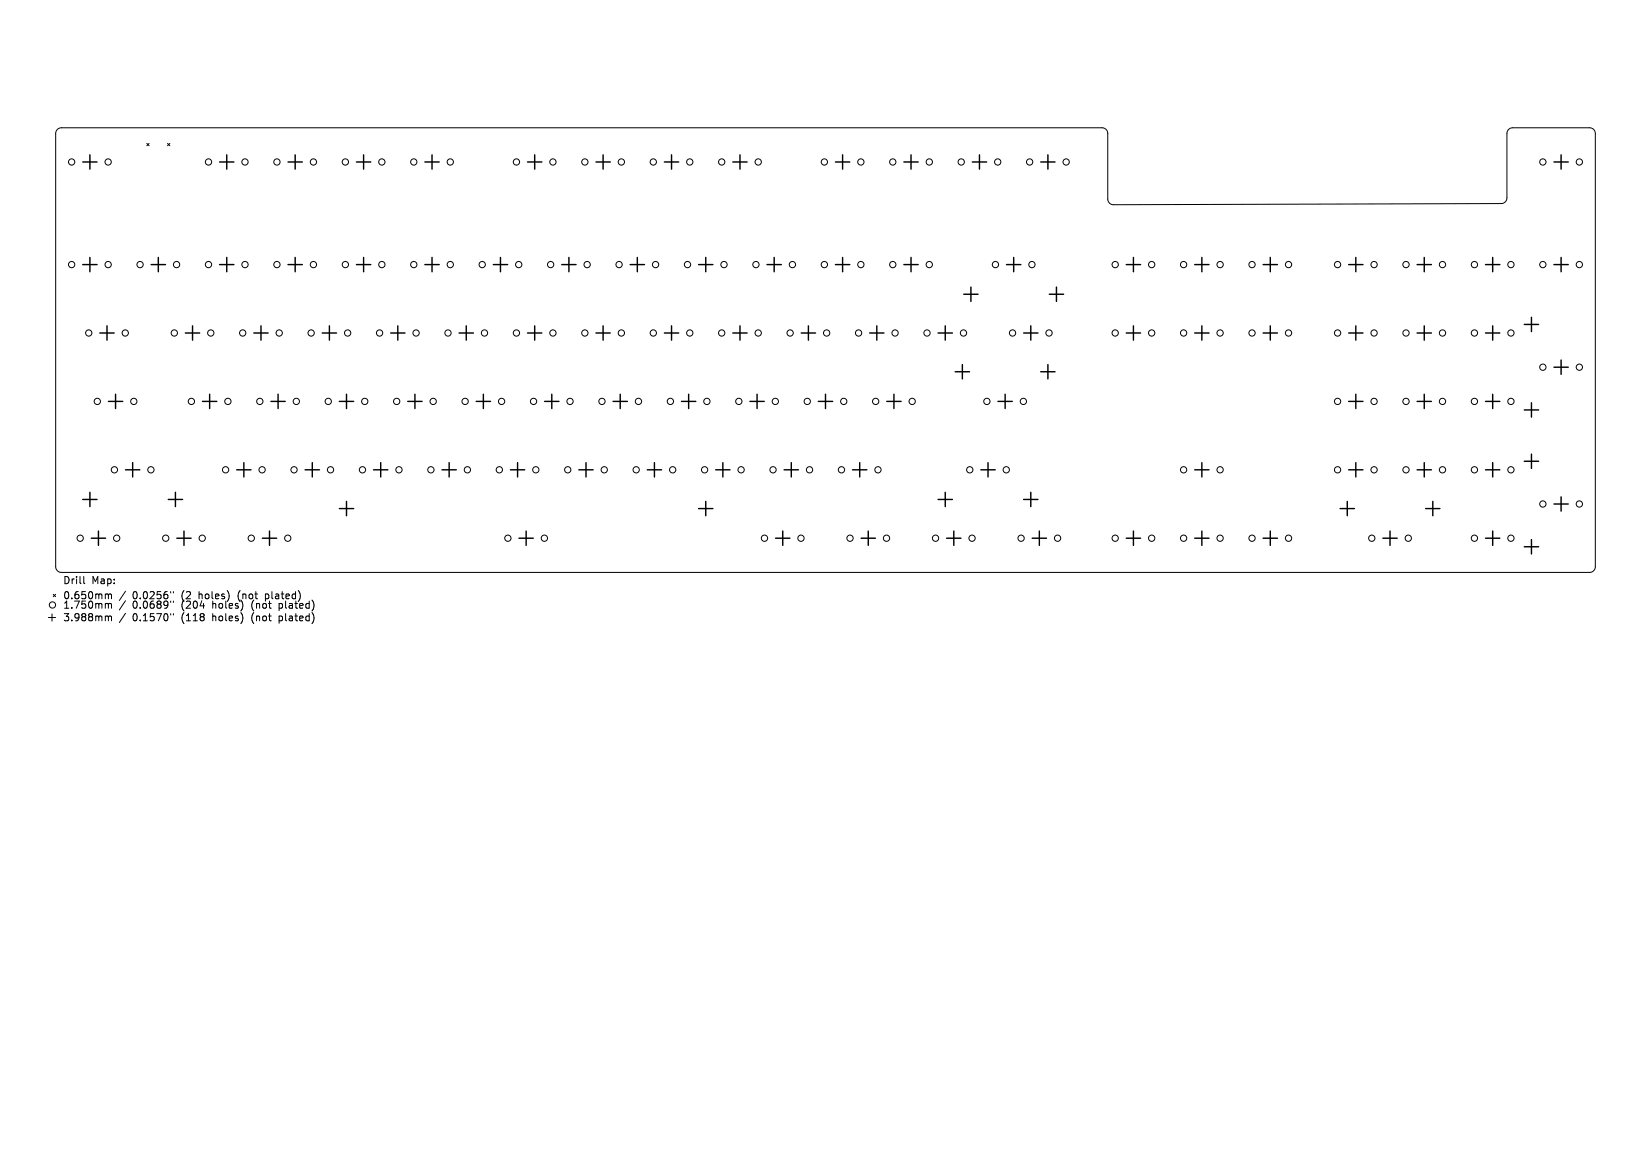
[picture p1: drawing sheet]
<svg xmlns="http://www.w3.org/2000/svg" width="297mm" height="210mm" viewBox="0 0 297 210" stroke-linecap="round" stroke-linejoin="round" font-family="sans-serif">
<defs><g id="words">
<g font-size="1.8">
<text x="11.3" y="105.3">Drill</text>
<text x="16.5" y="105.3">Map:</text>
<text x="11.3" y="108">0.650mm</text>
<text x="11.3" y="109.7">1.750mm</text>
<text x="11.3" y="112">3.988mm</text>
<text x="23.9" y="108">0.0256&quot;</text>
<text x="23.9" y="109.7">0.0689&quot;</text>
<text x="23.9" y="112">0.1570&quot;</text>
<text x="32.7" y="108">(2</text>
<text x="32.7" y="109.7">(204</text>
<text x="32.7" y="112">(118</text>
<text x="35.9" y="108">holes)</text>
<text x="38.4" y="109.7">holes)</text>
<text x="38.4" y="112">holes)</text>
<text x="43.1" y="108">(not</text>
<text x="45.5" y="109.7">(not</text>
<text x="45.5" y="112">(not</text>
<text x="48.1" y="108">plated)</text>
<text x="50.6" y="109.7">plated)</text>
<text x="50.6" y="112">plated)</text>
</g>
</g></defs>
<g fill="none" stroke="#000" stroke-width=".18">
<path d="M10.3 23.3l.7-.3h187.3a1.03 1.03 0 0 1 1 1v11.8a1.03 1.03 0 0 0 1 1l69.8-.2a1.03 1.03 0 0 0 1-1v-11.6a1.02 1.02 0 0 1 1-1h13.9a1.03 1.03 0 0 1 1 1v78a1.03 1.03 0 0 1-1 1h-275a1.03 1.03 0 0 1-1-1v-78zM26.4 25.8l.4 .4M26.8 25.8l-.4 .4M30.1 25.8l.5 .4M30.6 25.8l-.5 .4M8.7 111.1h1.3M9.4 110.5v1.3M9.6 107l.4 .4M10 107l-.4 .4M15.1 103.7v1.2l.2 .1M19.1 106.9l.4 .2M19.1 108.6l.4 .2"/>
<path d="M19.1 110.9l.4 .1M19.5 107.1l.2-.2 .3 .1 .1 .8M19.5 107.1v.7M19.5 108.8v.7M19.5 111v.7M19.5 108.8l.2-.2 .3 .1 .1 .8M19.5 111l.2-.1h.3l.1 .8M22.6 106.4l-1.1 1.7M22.6 108.1l-1.1 1.7M22.6 110.4l-1.1 1.6M30.7 106.5v.2M30.7 108.2v.2"/>
<path d="M30.7 110.4v.3M31.2 106.5v.2M31.2 108.2v.2M31.2 110.4v.3"/>
<circle cx="12.9" cy="29.2" r=".57"/>
<circle cx="19.5" cy="29.2" r=".57"/>
<circle cx="37.5" cy="29.2" r=".57"/>
<circle cx="44.1" cy="29.2" r=".57"/>
<circle cx="49.8" cy="29.2" r=".57"/>
<circle cx="56.4" cy="29.2" r=".57"/>
<circle cx="62.1" cy="29.2" r=".57"/>
<circle cx="68.7" cy="29.2" r=".57"/>
<circle cx="74.4" cy="29.2" r=".57"/>
<circle cx="81" cy="29.2" r=".57"/>
<circle cx="92.9" cy="29.2" r=".57"/>
<circle cx="99.5" cy="29.2" r=".57"/>
<circle cx="105.2" cy="29.2" r=".57"/>
<circle cx="111.8" cy="29.2" r=".57"/>
<circle cx="117.5" cy="29.2" r=".57"/>
<circle cx="124.1" cy="29.2" r=".57"/>
<circle cx="129.8" cy="29.2" r=".57"/>
<circle cx="136.4" cy="29.2" r=".57"/>
<circle cx="148.3" cy="29.2" r=".57"/>
<circle cx="154.9" cy="29.2" r=".57"/>
<circle cx="160.6" cy="29.2" r=".57"/>
<circle cx="167.2" cy="29.2" r=".57"/>
<circle cx="172.9" cy="29.2" r=".57"/>
<circle cx="179.5" cy="29.2" r=".57"/>
<circle cx="185.2" cy="29.2" r=".57"/>
<circle cx="191.8" cy="29.2" r=".57"/>
<circle cx="277.5" cy="29.2" r=".57"/>
<circle cx="284.1" cy="29.2" r=".57"/>
<circle cx="12.9" cy="47.6" r=".57"/>
<circle cx="16" cy="59.9" r=".57"/>
<circle cx="19.5" cy="47.6" r=".57"/>
<circle cx="22.5" cy="59.9" r=".57"/>
<circle cx="25.2" cy="47.6" r=".57"/>
<circle cx="31.4" cy="59.9" r=".57"/>
<circle cx="31.8" cy="47.6" r=".57"/>
<circle cx="37.5" cy="47.6" r=".57"/>
<circle cx="37.9" cy="59.9" r=".57"/>
<circle cx="43.7" cy="59.9" r=".57"/>
<circle cx="44.1" cy="47.6" r=".57"/>
<circle cx="49.8" cy="47.6" r=".57"/>
<circle cx="50.2" cy="59.9" r=".57"/>
<circle cx="56" cy="59.9" r=".57"/>
<circle cx="56.4" cy="47.6" r=".57"/>
<circle cx="62.1" cy="47.6" r=".57"/>
<circle cx="62.5" cy="59.9" r=".57"/>
<circle cx="68.3" cy="59.9" r=".57"/>
<circle cx="68.7" cy="47.6" r=".57"/>
<circle cx="74.4" cy="47.6" r=".57"/>
<circle cx="74.8" cy="59.9" r=".57"/>
<circle cx="80.6" cy="59.9" r=".57"/>
<circle cx="81" cy="47.6" r=".57"/>
<circle cx="86.7" cy="47.6" r=".57"/>
<circle cx="87.2" cy="59.9" r=".57"/>
<circle cx="92.9" cy="59.9" r=".57"/>
<circle cx="93.3" cy="47.6" r=".57"/>
<circle cx="99.1" cy="47.6" r=".57"/>
<circle cx="99.5" cy="59.9" r=".57"/>
<circle cx="105.2" cy="59.9" r=".57"/>
<circle cx="105.6" cy="47.6" r=".57"/>
<circle cx="111.4" cy="47.6" r=".57"/>
<circle cx="111.8" cy="59.9" r=".57"/>
<circle cx="117.5" cy="59.9" r=".57"/>
<circle cx="117.9" cy="47.6" r=".57"/>
<circle cx="123.7" cy="47.6" r=".57"/>
<circle cx="124.1" cy="59.9" r=".57"/>
<circle cx="129.8" cy="59.9" r=".57"/>
<circle cx="130.2" cy="47.6" r=".57"/>
<circle cx="136" cy="47.6" r=".57"/>
<circle cx="136.4" cy="59.9" r=".57"/>
<circle cx="142.1" cy="59.9" r=".57"/>
<circle cx="142.6" cy="47.6" r=".57"/>
<circle cx="148.3" cy="47.6" r=".57"/>
<circle cx="148.7" cy="59.9" r=".57"/>
<circle cx="154.5" cy="59.9" r=".57"/>
<circle cx="154.9" cy="47.6" r=".57"/>
<circle cx="160.6" cy="47.6" r=".57"/>
<circle cx="161" cy="59.9" r=".57"/>
<circle cx="166.8" cy="59.9" r=".57"/>
<circle cx="167.2" cy="47.6" r=".57"/>
<circle cx="173.3" cy="59.9" r=".57"/>
<circle cx="179.1" cy="47.6" r=".57"/>
<circle cx="182.1" cy="59.9" r=".57"/>
<circle cx="185.6" cy="47.6" r=".57"/>
<circle cx="188.7" cy="59.9" r=".57"/>
<circle cx="200.6" cy="59.9" r=".57"/>
<circle cx="200.6" cy="47.6" r=".57"/>
<circle cx="207.2" cy="59.9" r=".57"/>
<circle cx="207.2" cy="47.6" r=".57"/>
<circle cx="212.9" cy="59.9" r=".57"/>
<circle cx="212.9" cy="47.6" r=".57"/>
<circle cx="219.5" cy="59.9" r=".57"/>
<circle cx="219.5" cy="47.6" r=".57"/>
<circle cx="225.2" cy="59.9" r=".57"/>
<circle cx="225.2" cy="47.6" r=".57"/>
<circle cx="231.8" cy="59.9" r=".57"/>
<circle cx="231.8" cy="47.6" r=".57"/>
<circle cx="240.6" cy="59.9" r=".57"/>
<circle cx="240.6" cy="47.6" r=".57"/>
<circle cx="247.2" cy="59.9" r=".57"/>
<circle cx="247.2" cy="47.6" r=".57"/>
<circle cx="252.9" cy="59.9" r=".57"/>
<circle cx="252.9" cy="47.6" r=".57"/>
<circle cx="259.5" cy="59.9" r=".57"/>
<circle cx="259.5" cy="47.6" r=".57"/>
<circle cx="265.2" cy="59.9" r=".57"/>
<circle cx="265.2" cy="47.6" r=".57"/>
<circle cx="271.8" cy="59.9" r=".57"/>
<circle cx="271.8" cy="47.6" r=".57"/>
<circle cx="277.5" cy="47.6" r=".57"/>
<circle cx="284.1" cy="47.6" r=".57"/>
<circle cx="17.5" cy="72.2" r=".57"/>
<circle cx="24.1" cy="72.2" r=".57"/>
<circle cx="34.4" cy="72.2" r=".57"/>
<circle cx="41" cy="72.2" r=".57"/>
<circle cx="46.7" cy="72.2" r=".57"/>
<circle cx="53.3" cy="72.2" r=".57"/>
<circle cx="59.1" cy="72.2" r=".57"/>
<circle cx="65.6" cy="72.2" r=".57"/>
<circle cx="71.4" cy="72.2" r=".57"/>
<circle cx="77.9" cy="72.2" r=".57"/>
<circle cx="83.7" cy="72.2" r=".57"/>
<circle cx="90.2" cy="72.2" r=".57"/>
<circle cx="96" cy="72.2" r=".57"/>
<circle cx="102.5" cy="72.2" r=".57"/>
<circle cx="108.3" cy="72.2" r=".57"/>
<circle cx="114.9" cy="72.2" r=".57"/>
<circle cx="120.6" cy="72.2" r=".57"/>
<circle cx="127.2" cy="72.2" r=".57"/>
<circle cx="132.9" cy="72.2" r=".57"/>
<circle cx="139.5" cy="72.2" r=".57"/>
<circle cx="145.2" cy="72.2" r=".57"/>
<circle cx="151.8" cy="72.2" r=".57"/>
<circle cx="157.5" cy="72.2" r=".57"/>
<circle cx="164.1" cy="72.2" r=".57"/>
<circle cx="177.5" cy="72.2" r=".57"/>
<circle cx="184.1" cy="72.2" r=".57"/>
<circle cx="240.6" cy="72.2" r=".57"/>
<circle cx="247.2" cy="72.2" r=".57"/>
<circle cx="252.9" cy="72.2" r=".57"/>
<circle cx="259.5" cy="72.2" r=".57"/>
<circle cx="265.2" cy="72.2" r=".57"/>
<circle cx="271.8" cy="72.2" r=".57"/>
<circle cx="277.5" cy="66.1" r=".57"/>
<circle cx="284.1" cy="66.1" r=".57"/>
<circle cx="14.4" cy="96.9" r=".57"/>
<circle cx="20.6" cy="84.5" r=".57"/>
<circle cx="21" cy="96.9" r=".57"/>
<circle cx="27.1" cy="84.5" r=".57"/>
<circle cx="29.8" cy="96.9" r=".57"/>
<circle cx="36.4" cy="96.9" r=".57"/>
<circle cx="40.6" cy="84.5" r=".57"/>
<circle cx="45.2" cy="96.9" r=".57"/>
<circle cx="47.2" cy="84.5" r=".57"/>
<circle cx="51.8" cy="96.9" r=".57"/>
<circle cx="52.9" cy="84.5" r=".57"/>
<circle cx="59.5" cy="84.5" r=".57"/>
<circle cx="65.2" cy="84.5" r=".57"/>
<circle cx="71.8" cy="84.5" r=".57"/>
<circle cx="77.5" cy="84.5" r=".57"/>
<circle cx="84.1" cy="84.5" r=".57"/>
<circle cx="89.8" cy="84.5" r=".57"/>
<circle cx="91.4" cy="96.9" r=".57"/>
<circle cx="96.4" cy="84.5" r=".57"/>
<circle cx="97.9" cy="96.9" r=".57"/>
<circle cx="102.1" cy="84.5" r=".57"/>
<circle cx="108.7" cy="84.5" r=".57"/>
<circle cx="114.4" cy="84.5" r=".57"/>
<circle cx="121" cy="84.5" r=".57"/>
<circle cx="126.8" cy="84.5" r=".57"/>
<circle cx="133.3" cy="84.5" r=".57"/>
<circle cx="137.5" cy="96.9" r=".57"/>
<circle cx="139.1" cy="84.5" r=".57"/>
<circle cx="144.1" cy="96.9" r=".57"/>
<circle cx="145.6" cy="84.5" r=".57"/>
<circle cx="151.4" cy="84.5" r=".57"/>
<circle cx="152.9" cy="96.9" r=".57"/>
<circle cx="157.9" cy="84.5" r=".57"/>
<circle cx="159.5" cy="96.9" r=".57"/>
<circle cx="168.3" cy="96.9" r=".57"/>
<circle cx="174.5" cy="84.5" r=".57"/>
<circle cx="174.9" cy="96.9" r=".57"/>
<circle cx="181" cy="84.5" r=".57"/>
<circle cx="183.7" cy="96.9" r=".57"/>
<circle cx="190.3" cy="96.9" r=".57"/>
<circle cx="200.6" cy="96.9" r=".57"/>
<circle cx="207.2" cy="96.9" r=".57"/>
<circle cx="212.9" cy="96.9" r=".57"/>
<circle cx="212.9" cy="84.5" r=".57"/>
<circle cx="219.5" cy="96.9" r=".57"/>
<circle cx="219.5" cy="84.5" r=".57"/>
<circle cx="225.2" cy="96.9" r=".57"/>
<circle cx="231.8" cy="96.9" r=".57"/>
<circle cx="240.6" cy="84.5" r=".57"/>
<circle cx="246.8" cy="96.9" r=".57"/>
<circle cx="247.2" cy="84.5" r=".57"/>
<circle cx="252.9" cy="84.5" r=".57"/>
<circle cx="253.3" cy="96.9" r=".57"/>
<circle cx="259.5" cy="84.5" r=".57"/>
<circle cx="265.2" cy="96.9" r=".57"/>
<circle cx="265.2" cy="84.5" r=".57"/>
<circle cx="271.8" cy="96.9" r=".57"/>
<circle cx="271.8" cy="84.5" r=".57"/>
<circle cx="277.5" cy="90.7" r=".57"/>
<circle cx="284.1" cy="90.7" r=".57"/>
<circle cx="9.4" cy="108.9" r=".57"/>
</g>
<g fill="none" stroke="#000" stroke-width=".26">
<path d="M14.9 29.2h2.6M16.2 27.9v2.5M39.5 29.2h2.6M40.8 27.9v2.5M51.8 29.2h2.6M53.1 27.9v2.5M64.1 29.2h2.6M65.4 27.9v2.5M76.4 29.2h2.6M77.7 27.9v2.5M94.9 29.2h2.6M96.2 27.9v2.5"/>
<path d="M107.2 29.2h2.6M108.5 27.9v2.5M119.5 29.2h2.6M120.8 27.9v2.5M131.8 29.2h2.6M133.1 27.9v2.5M150.3 29.2h2.6M151.6 27.9v2.5M162.6 29.2h2.6M163.9 27.9v2.5M174.9 29.2h2.6M176.2 27.9v2.5"/>
<path d="M187.2 29.2h2.6M188.5 27.9v2.5M279.5 29.2h2.6M280.8 27.9v2.5M14.9 47.6h2.6M16.2 46.3v2.6M18 59.9h2.5M19.2 58.6v2.6M27.2 47.6h2.6M28.5 46.3v2.6M33.3 59.9h2.6M34.6 58.6v2.6"/>
<path d="M39.5 47.6h2.6M40.8 46.3v2.6M45.7 59.9h2.5M46.9 58.6v2.6M51.8 47.6h2.6M53.1 46.3v2.6M58 59.9h2.5M59.3 58.6v2.6M64.1 47.6h2.6M65.4 46.3v2.6M70.3 59.9h2.6M71.6 58.6v2.6"/>
<path d="M76.4 47.6h2.6M77.7 46.3v2.6M82.6 59.9h2.6M83.9 58.6v2.6M88.7 47.6h2.6M90 46.3v2.6M94.9 59.9h2.6M96.2 58.6v2.6M101.1 47.6h2.5M102.3 46.3v2.6M107.2 59.9h2.6M108.5 58.6v2.6"/>
<path d="M113.4 47.6h2.5M114.6 46.3v2.6M119.5 59.9h2.6M120.8 58.6v2.6M125.7 47.6h2.5M127 46.3v2.6M131.8 59.9h2.6M133.1 58.6v2.6M138 47.6h2.6M139.3 46.3v2.6M144.1 59.9h2.6M145.4 58.6v2.6"/>
<path d="M150.3 47.6h2.6M151.6 46.3v2.6M156.4 59.9h2.6M157.7 58.6v2.6M162.6 47.6h2.6M163.9 46.3v2.6M168.8 59.9h2.5M170 58.6v2.6M173.4 52.9h2.5M174.7 51.7v2.5M181.1 47.6h2.5M182.4 46.3v2.6"/>
<path d="M184.1 59.9h2.6M185.4 58.6v2.6M188.8 52.9h2.5M190 51.7v2.5M202.6 47.6h2.6M202.6 59.9h2.6M203.9 46.3v2.6M203.9 58.6v2.6M214.9 47.6h2.6M214.9 59.9h2.6M216.2 46.3v2.6M216.2 58.6v2.6"/>
<path d="M227.2 47.6h2.6M227.2 59.9h2.6M228.5 46.3v2.6M228.5 58.6v2.6M242.6 47.6h2.6M242.6 59.9h2.6M243.9 46.3v2.6M243.9 58.6v2.6M254.9 47.6h2.6M254.9 59.9h2.6M256.2 46.3v2.6M256.2 58.6v2.6"/>
<path d="M267.2 47.6h2.6M267.2 59.9h2.6M268.5 46.3v2.6M268.5 58.6v2.6M274.2 58.4h2.6M275.5 57.1v2.6M279.5 47.6h2.6M280.8 46.3v2.6M19.5 72.2h2.6M20.8 70.9v2.6M36.4 72.2h2.6M37.7 70.9v2.6"/>
<path d="M48.7 72.2h2.6M50 70.9v2.6M61 72.2h2.6M62.3 70.9v2.6M73.4 72.2h2.5M74.6 70.9v2.6M85.7 72.2h2.5M87 70.9v2.6M98 72.2h2.6M99.3 70.9v2.6M110.3 72.2h2.6M111.6 70.9v2.6"/>
<path d="M122.6 72.2h2.6M123.9 70.9v2.6M134.9 72.2h2.6M136.2 70.9v2.6M147.2 72.2h2.6M148.5 70.9v2.6M159.5 72.2h2.6M160.8 70.9v2.6M171.8 66.9h2.6M173.1 65.6v2.6M179.5 72.2h2.6M180.8 70.9v2.6"/>
<path d="M187.2 66.9h2.6M188.5 65.6v2.6M242.6 72.2h2.6M243.9 70.9v2.6M254.9 72.2h2.6M256.2 70.9v2.6M267.2 72.2h2.6M268.5 70.9v2.6M274.2 73.8h2.6M275.5 72.5v2.6M279.5 66.1h2.6M280.8 64.8v2.6"/>
<path d="M14.9 89.9h2.6M16.2 88.6v2.6M16.4 96.9h2.6M17.7 95.6v2.5M22.6 84.5h2.6M23.9 83.3v2.5M30.3 89.9h2.5M31.6 88.6v2.6M31.8 96.9h2.6M33.1 95.6v2.5M42.6 84.5h2.6M43.9 83.3v2.5"/>
<path d="M47.2 96.9h2.6M48.5 95.6v2.5M54.9 84.5h2.6M56.2 83.3v2.5M61 91.5h2.6M62.3 90.2v2.6M67.2 84.5h2.6M68.5 83.3v2.5M79.5 84.5h2.6M80.8 83.3v2.5M91.8 84.5h2.6M93.1 83.3v2.5"/>
<path d="M93.4 96.9h2.5M94.6 95.6v2.5M104.1 84.5h2.6M105.4 83.3v2.5M116.4 84.5h2.6M117.7 83.3v2.5M125.7 91.5h2.5M127 90.2v2.6M128.7 84.5h2.6M130 83.3v2.5M139.5 96.9h2.6M140.8 95.6v2.5"/>
<path d="M141.1 84.5h2.5M142.3 83.3v2.5M153.4 84.5h2.5M154.7 83.3v2.5M154.9 96.9h2.6M156.2 95.6v2.5M168.8 89.9h2.5M170 88.6v2.6M170.3 96.9h2.6M171.6 95.6v2.5M176.4 84.5h2.6M177.7 83.3v2.5"/>
<path d="M184.1 89.9h2.6M185.4 88.6v2.6M185.7 96.9h2.6M187 95.6v2.5M202.6 96.9h2.6M203.9 95.6v2.5M214.9 96.9h2.6M214.9 84.5h2.6M216.2 83.3v2.5M216.2 95.6v2.5M227.2 96.9h2.6M228.5 95.6v2.5"/>
<path d="M241.1 91.5h2.6M242.4 90.2v2.6M242.6 84.5h2.6M243.9 83.3v2.5M248.8 96.9h2.5M250.1 95.6v2.5M254.9 84.5h2.6M256.2 83.3v2.5M256.5 91.5h2.5M257.8 90.2v2.6M267.2 96.9h2.6M267.2 84.5h2.6"/>
<path d="M268.5 83.3v2.5M268.5 95.6v2.5M274.2 83h2.6M274.2 98.4h2.6M275.5 81.7v2.6M275.5 97.1v2.6M279.5 90.7h2.6M280.8 89.4v2.6"/>
</g>
<use href="#words"/>
</svg>
